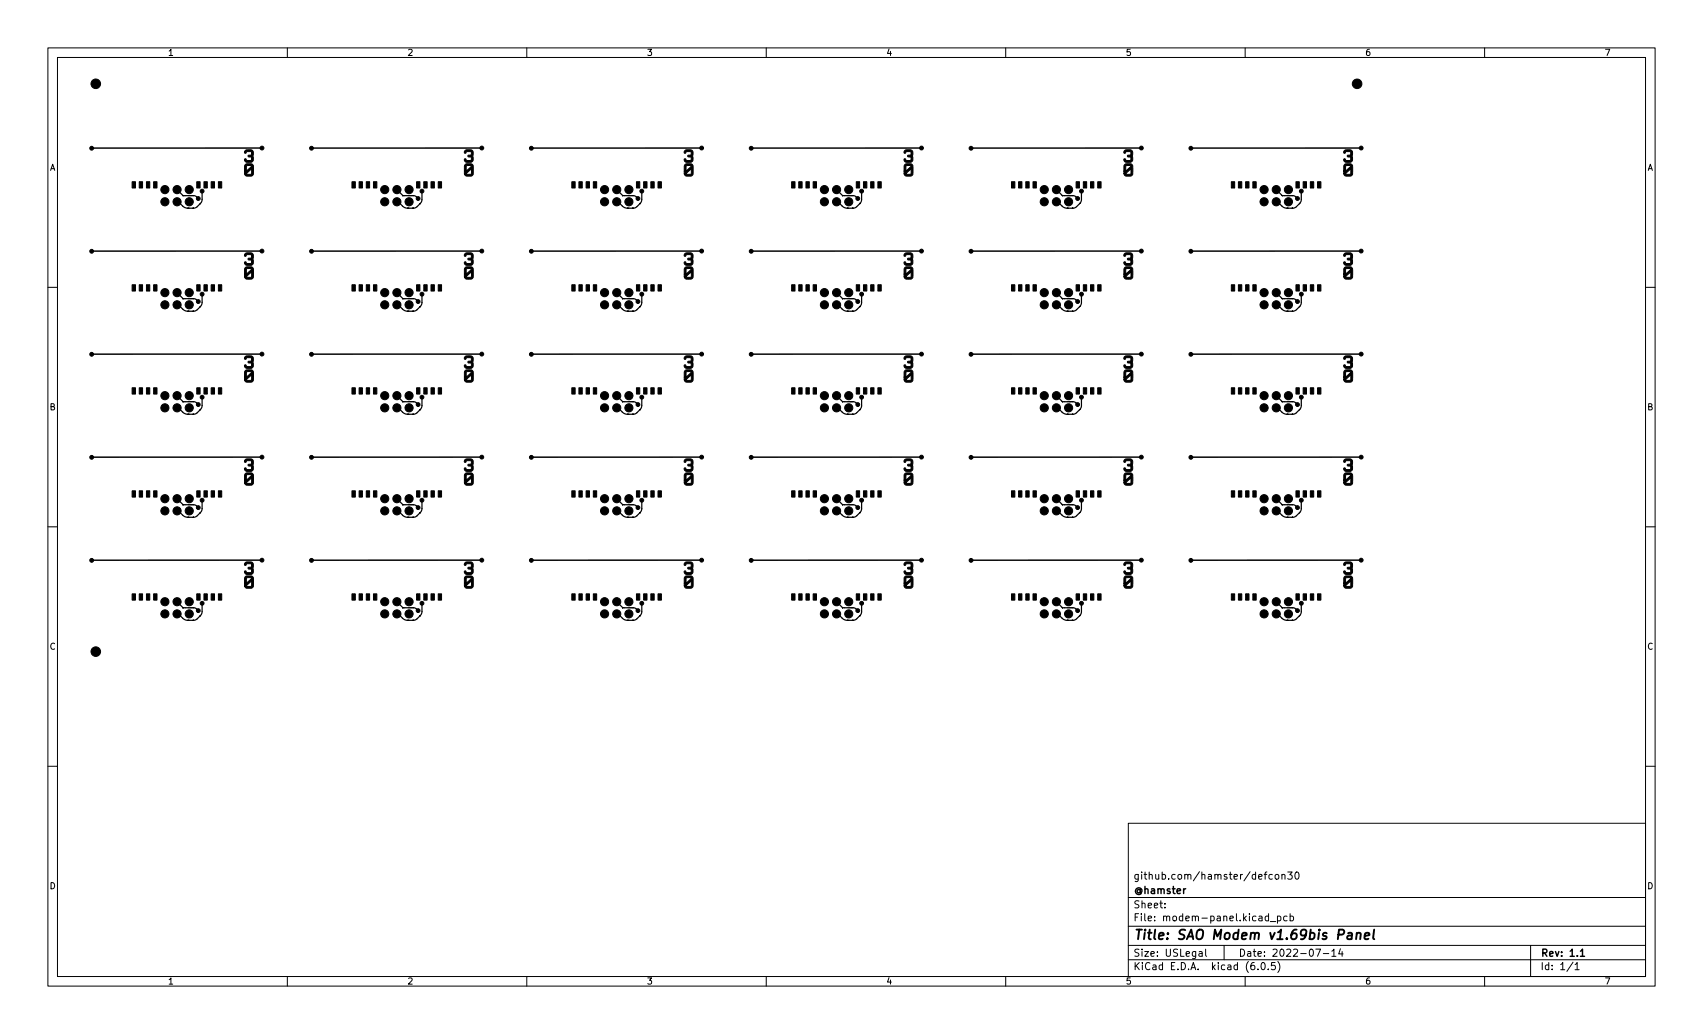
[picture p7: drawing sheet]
<svg xmlns="http://www.w3.org/2000/svg" width="356mm" height="216mm" viewBox="0 0 356 216" stroke-linecap="round" stroke-linejoin="round" font-family="sans-serif">
<defs><g id="words">
<text font-size="2.8" x="236.6" y="196.2">Title: SAO Modem v1.69bis Panel</text>
<g font-size="2.1">
<text x="236.6" y="183.6">github.com/hamster/defcon30</text>
<text x="236.6" y="189.7">Sheet:</text>
<text x="236.6" y="186.7">@hamster</text>
<text x="236.6" y="192.4">File: modem-panel.kicad_pcb</text>
<text x="236.6" y="202.5">KiCad E.D.A. kicad (6.0.5)</text>
<text x="236.6" y="199.7">Size: USLegal</text>
<text x="258.6" y="199.7">Date: 2022-07-14</text>
<text x="321.6" y="199.7">Rev: 1.1</text>
<text x="321.6" y="202.5">Id: 1/1</text>
</g>
<g font-size="1.8">
<text x="35" y="11.6">1</text>
<text x="85" y="11.6">2</text>
<text x="135" y="11.6">3</text>
<text x="185" y="11.6">4</text>
<text x="235" y="11.6">5</text>
<text x="285" y="11.6">6</text>
<text x="335" y="11.6">7</text>
<text x="10.3" y="35.6">A</text>
<text x="343.9" y="35.6">A</text>
<text x="10.3" y="85.7">B</text>
<text x="343.9" y="85.7">B</text>
<text x="10.3" y="135.6">C</text>
<text x="343.9" y="135.6">C</text>
<text x="10.3" y="185.7">D</text>
<text x="343.9" y="185.7">D</text>
<text x="35" y="205.6">1</text>
<text x="85" y="205.6">2</text>
<text x="135" y="205.6">3</text>
<text x="185" y="205.6">4</text>
<text x="235" y="205.6">5</text>
<text x="285" y="205.6">6</text>
<text x="335" y="205.6">7</text>
</g>
</g></defs>
<g fill="none" stroke="#000" stroke-width=".21">
<path d="M10 10h335.6v195.9h-335.6zM12 12h331.6v191.9h-331.6zM60 10v2M110 10v2M160 10v2M210 10v2M260 10v2M310 10v2M10 60h2M343.6 60h2M10 110h2M343.6 110h2"/>
<path d="M10 160h2M343.6 160h2M235.6 171.9h108v32h-108zM235.6 197.4h108M235.6 193.4h108M235.6 187.4h108M243.2 189.4v.2M243.2 188.7v.1M250.4 198.7h.6v1M251 199l-.5 .1-.2 .2 .2 .4 .5-.1M251.7 198.2v1.3l.3 .2M255.6 197.4v3"/>
<path d="M264.9 191.4l-.4-.1-.3 .3 .1 .6h.6M264.9 190.8v1.5M265.2 192.4h1.2M265.7 182.6h-.5l-.2 .3 .1 .6h.6M266.4 182.6h.3l.3 .3v.4l-.3 .3-.3-.1-.2-.2zM266.7 191.4l.5-.1 .3 .3-.2 .6h-.6M266.7 191.3v1.5M267.7 182.7l.2-.1h.3l.1 1M267.7 182.6v1M268.7 191.4l-.4-.1-.3 .3 .2 .6h.5M268.9 182.1h.9l-.5 .5 .4 .2v.6l-.2 .2-.6-.2M269.4 191.4l.4-.1 .3 .3-.1 .6h-.6"/>
<path d="M269.4 190.8v1.5M270.6 182.2l.1-.1a.8 .8 0 0 1 .6 .7 .8 .8 0 0 1-.6 .8 .99 .99 0 0 1-.1-1.4zM274.7 198.2h1l-.6 1.5M276.3 199.1h1.2M278.1 198.6l.4-.4v1.5M278.1 199.7h.9M279.9 198.1l-.4 1.1h1M280.2 198.7v1M319.6 197.4v6.5M60 203.9v2M110 203.9v2M160 203.9v2"/>
<path d="M210 203.9v2M235.6 200.4h108M260 203.9v2M262.7 202.3v.2M263.5 201h.2a.8 .8 0 0 1 .5 .7 .8 .8 0 0 1-.5 .8 .99 .99 0 0 1-.2-1.5zM264.8 202.3v.2M266.2 201h-.7v.7l.2-.2 .5 .1 .1 .2-.1 .5-.2 .2-.5-.2M266.8 200.8a1.72 1.72 0 0 1 0 2.2M310 203.9v2M328.5 200.9l-1.3 1.9M328.9 201.4l.4-.4v1.5M328.9 202.5h.8"/>
</g>
<g fill="none" stroke="#000" stroke-width=".3">
<path d="M54.7 30.9h-35.8M100.6 30.9h-35.8M146.5 30.9h-35.7M192.4 30.9h-35.7M238.3 30.9h-35.7M284.2 30.9h-35.7M54.7 52.4h-35.8M100.6 52.4h-35.8M146.5 52.4h-35.7M192.4 52.4h-35.7M238.3 52.4h-35.7M284.2 52.4h-35.7"/>
<path d="M54.7 73.9h-35.8M100.6 73.9h-35.8M146.5 73.9h-35.7M192.4 73.9h-35.7M238.3 73.9h-35.7M284.2 73.9h-35.7M54.7 95.5h-35.8M100.6 95.5h-35.8M146.5 95.5h-35.7M192.4 95.5h-35.7M238.3 95.5h-35.7M284.2 95.5h-35.7"/>
<path d="M54.7 117h-35.8M100.6 117h-35.8M146.5 117h-35.7M192.4 117h-35.7M238.3 117h-35.7M284.2 117h-35.7M330 198.6l.4-.4v1.5M330 199.7h.9"/>
</g>
<path d="M281.5 194.9h.8l-.1 1.2M282.3 195.2l-.7 .1a.4 .4 0 0 0-.3 .4 .4 .4 0 0 0 .2 .4l.7-.1M283.3 195l.3-.2 .5 .1-.1 1.2M283.3 194.8l-.1 1.3M285 195.4l.9-.2v-.3h-.8l-.2 .9 .3 .3 .5-.1M286.9 194.1l-.2 1.7 .3 .3" fill="none" stroke="#000" stroke-width=".4"/>
<g fill="#000" stroke="#000" stroke-width=".21">
<path d="M27.6 37.9h.7v1.4h-.7zM29.1 37.9h.7v1.4h-.7zM30.6 37.9h.7v1.4h-.7zM32.1 37.9h.7v1.4h-.7zM41.1 37.9h.7v1.4h-.7zM42.6 37.9h.7v1.4h-.7zM44.1 37.9h.7v1.4h-.7zM45.6 37.9h.7v1.4h-.7zM51.3 34.3l.2-.1a1.08 1.08 0 0 1 1.4 .4v.2a2.19 2.19 0 0 1-.3 1.9l-.1 .1a1.09 1.09 0 0 1-1.4-.4v-.1h.3l.2 .1 .9-.1v-1l-1.1 1h-.3v-.6h.3l1.1-1a.6 .6 0 0 0-.7-.2 .6 .6 0 0 0-.4 .7v.5h-.3v-1.1zM51.2 31.4l.2-.1a1.18 1.18 0 0 1 1.5 .4l-.1 .9a.95 .95 0 0 1-.3 1.3h-.5a.57 .57 0 0 1-.7-.1 .57 .57 0 0 1-.1-.7h.1a.77 .77 0 0 0 1.2 .2 .45 .45 0 0 0-.1-.5 .45 .45 0 0 0-.5-.1l-.1-.2a.6 .6 0 0 0 .7-.7l-.1-.1h-.9a.24 .24 0 0 1-.3 .3 .24 .24 0 0 1-.1-.4zM73.5 37.9h.7v1.4h-.7zM75 37.9h.7v1.4h-.7z"/>
<path d="M76.5 37.9h.7v1.4h-.7zM78 37.9h.7v1.4h-.7zM87 37.9h.7v1.4h-.7zM88.5 37.9h.7v1.4h-.7zM90 37.9h.7v1.4h-.7zM91.5 37.9h.7v1.4h-.7zM97.2 34.3l.2-.1a1.08 1.08 0 0 1 1.4 .4v.2a2.19 2.19 0 0 1-.3 1.9l-.1 .1a1.09 1.09 0 0 1-1.4-.4v-.1h.3l.2 .1 .9-.1v-1l-1.1 1h-.3v-.6h.3l1.1-1a.6 .6 0 0 0-.7-.2 .6 .6 0 0 0-.4 .7v.5h-.3v-1.1zM97.1 31.4l.2-.1a1.18 1.18 0 0 1 1.5 .4l-.1 .9a.95 .95 0 0 1-.3 1.3h-.5a.57 .57 0 0 1-.7-.1 .57 .57 0 0 1-.1-.7h.1a.77 .77 0 0 0 1.2 .2 .45 .45 0 0 0-.1-.5 .45 .45 0 0 0-.5-.1l-.1-.2a.6 .6 0 0 0 .7-.7l-.1-.1h-.9a.24 .24 0 0 1-.3 .3 .24 .24 0 0 1-.1-.4zM119.4 37.9h.7v1.4h-.7zM120.9 37.9h.7v1.4h-.7zM122.4 37.9h.7v1.4h-.7zM123.9 37.9h.7v1.4h-.7z"/>
<path d="M132.9 37.9h.7v1.4h-.7zM134.4 37.9h.7v1.4h-.7zM135.9 37.9h.7v1.4h-.7zM137.4 37.9h.7v1.4h-.7zM143.1 34.3l.2-.1a1.08 1.08 0 0 1 1.4 .4v.2a2.19 2.19 0 0 1-.3 1.9l-.1 .1a1.09 1.09 0 0 1-1.4-.4v-.1h.4l.1 .1 .9-.1v-1l-1 1h-.4v-.6h.4l1-1a.6 .6 0 0 0-.7-.2 .6 .6 0 0 0-.3 .7v.5h-.4v-1.1zM143 31.4l.2-.1a1.18 1.18 0 0 1 1.5 .4l-.1 .9a.95 .95 0 0 1-.3 1.3h-.5a.57 .57 0 0 1-.7-.1 .57 .57 0 0 1-.1-.7h.1a.77 .77 0 0 0 1.2 .2 .45 .45 0 0 0-.1-.5 .45 .45 0 0 0-.5-.1l-.1-.2a.6 .6 0 0 0 .7-.7l-.1-.1h-.9a.24 .24 0 0 1-.3 .3 .24 .24 0 0 1-.1-.4zM165.3 37.9h.7v1.4h-.7zM166.8 37.9h.7v1.4h-.7zM168.3 37.9h.7v1.4h-.7zM169.8 37.9h.7v1.4h-.7zM178.8 37.9h.7v1.4h-.7zM180.3 37.9h.7v1.4h-.7z"/>
<path d="M181.8 37.9h.7v1.4h-.7zM183.3 37.9h.7v1.4h-.7zM189 34.3l.2-.1a1.08 1.08 0 0 1 1.4 .4v.2a2.19 2.19 0 0 1-.3 1.9l-.1 .1a1.09 1.09 0 0 1-1.4-.4v-.1h.4l.1 .1 .9-.1v-1l-1 1h-.4v-.6h.4l1-1a.6 .6 0 0 0-.7-.2 .6 .6 0 0 0-.3 .7v.5h-.4v-1.1zM189 31.4l.1-.1a1.18 1.18 0 0 1 1.5 .4l-.1 .9a.95 .95 0 0 1-.3 1.3h-.5a.57 .57 0 0 1-.7-.1 .57 .57 0 0 1-.1-.7h.1a.77 .77 0 0 0 1.2 .2 .45 .45 0 0 0-.1-.5 .45 .45 0 0 0-.5-.1l-.1-.2a.6 .6 0 0 0 .7-.7l-.1-.1h-.9a.24 .24 0 0 1-.3 .3 .24 .24 0 0 1-.1-.4zM211.2 37.9h.7v1.4h-.7zM212.7 37.9h.7v1.4h-.7zM214.2 37.9h.7v1.4h-.7zM215.7 37.9h.7v1.4h-.7zM224.7 37.9h.7v1.4h-.7zM226.2 37.9h.7v1.4h-.7zM227.7 37.9h.7v1.4h-.7zM229.2 37.9h.7v1.4h-.7z"/>
<path d="M234.9 34.3l.2-.1a1.08 1.08 0 0 1 1.4 .4v.2a2.19 2.19 0 0 1-.3 1.9l-.1 .1a1.09 1.09 0 0 1-1.4-.4v-.1h.4l.1 .1 .9-.1v-1l-1 1h-.4v-.6h.4l1-1a.6 .6 0 0 0-.7-.2 .6 .6 0 0 0-.3 .7v.5h-.4v-1.1zM234.9 31.4l.1-.1a1.18 1.18 0 0 1 1.5 .4l-.1 .9a.95 .95 0 0 1-.3 1.3h-.5a.57 .57 0 0 1-.7-.1 .57 .57 0 0 1-.1-.7h.1a.77 .77 0 0 0 1.2 .2 .45 .45 0 0 0-.1-.5 .45 .45 0 0 0-.5-.1l-.1-.2a.6 .6 0 0 0 .7-.7l-.1-.1h-.9a.24 .24 0 0 1-.3 .3 .24 .24 0 0 1-.1-.4zM257.1 37.9h.7v1.4h-.7zM258.6 37.9h.7v1.4h-.7zM260.1 37.9h.7v1.4h-.7zM261.6 37.9h.7v1.4h-.7zM270.6 37.9h.7v1.4h-.7zM272.1 37.9h.7v1.4h-.7zM273.6 37.9h.7v1.4h-.7zM275.1 37.9h.7v1.4h-.7zM280.8 34.3l.2-.1a1.08 1.08 0 0 1 1.4 .4v.2a2.2 2.2 0 0 1-.3 1.9l-.1 .1a1.1 1.1 0 0 1-1.4-.4v-.1h.4l.1 .1 .9-.1v-1l-1 1h-.4v-.6h.4l1-1a.6 .6 0 0 0-.7-.2 .6 .6 0 0 0-.3 .7v.5h-.4v-1.1zM280.8 31.4l.1-.1a1.18 1.18 0 0 1 1.5 .4l-.1 .9a.95 .95 0 0 1-.3 1.3h-.5a.57 .57 0 0 1-.7-.1 .57 .57 0 0 1-.1-.7h.1a.77 .77 0 0 0 1.2 .2 .45 .45 0 0 0-.1-.5 .45 .45 0 0 0-.5-.1l-.1-.2a.6 .6 0 0 0 .7-.7l-.1-.1h-.9a.24 .24 0 0 1-.3 .3 .24 .24 0 0 1-.1-.4z"/>
<path d="M51.3 55.8l.2-.1a1.08 1.08 0 0 1 1.4 .4v.2a2.19 2.19 0 0 1-.3 1.9l-.1 .1a1.09 1.09 0 0 1-1.4-.4v-.1h.3l.2 .1h.9v-1.1l-1.1 1h-.3v-.6h.3l1.1-.9a.6 .6 0 0 0-.7-.2 .6 .6 0 0 0-.4 .6v.5h-.3v-1zM51.2 52.9l.2-.1a1.18 1.18 0 0 1 1.5 .4l-.1 .9a.95 .95 0 0 1-.3 1.3h-.5a.57 .57 0 0 1-.7 0 .57 .57 0 0 1-.1-.7h.1a.77 .77 0 0 0 1.2 .1 .45 .45 0 0 0-.1-.5 .45 .45 0 0 0-.5-.1l-.1-.2a.6 .6 0 0 0 .7-.7l-.1-.1h-.9a.24 .24 0 0 1-.3 .3 .24 .24 0 0 1-.1-.4zM97.2 55.8l.2-.1a1.08 1.08 0 0 1 1.4 .4v.2a2.19 2.19 0 0 1-.3 1.9l-.1 .1a1.09 1.09 0 0 1-1.4-.4v-.1h.3l.2 .1h.9v-1.1l-1.1 1h-.3v-.6h.3l1.1-.9a.6 .6 0 0 0-.7-.2 .6 .6 0 0 0-.4 .6v.5h-.3v-1zM97.1 52.9l.2-.1a1.18 1.18 0 0 1 1.5 .4l-.1 .9a.95 .95 0 0 1-.3 1.3h-.5a.57 .57 0 0 1-.7 0 .57 .57 0 0 1-.1-.7h.1a.77 .77 0 0 0 1.2 .1 .45 .45 0 0 0-.1-.5 .45 .45 0 0 0-.5-.1l-.1-.2a.6 .6 0 0 0 .7-.7l-.1-.1h-.9a.24 .24 0 0 1-.3 .3 .24 .24 0 0 1-.1-.4zM143.1 55.8l.2-.1a1.08 1.08 0 0 1 1.4 .4v.2a2.19 2.19 0 0 1-.3 1.9l-.1 .1a1.09 1.09 0 0 1-1.4-.4v-.1h.4l.1 .1h.9v-1.1l-1 1h-.4v-.6h.4l1-.9a.6 .6 0 0 0-.7-.2 .6 .6 0 0 0-.3 .6v.5h-.4v-1zM143 52.9l.2-.1a1.18 1.18 0 0 1 1.5 .4l-.1 .9a.95 .95 0 0 1-.3 1.3h-.5a.57 .57 0 0 1-.7 0 .57 .57 0 0 1-.1-.7h.1a.77 .77 0 0 0 1.2 .1 .45 .45 0 0 0-.1-.5 .45 .45 0 0 0-.5-.1l-.1-.2a.6 .6 0 0 0 .7-.7l-.1-.1h-.9a.24 .24 0 0 1-.3 .3 .24 .24 0 0 1-.1-.4zM189 55.8l.2-.1a1.08 1.08 0 0 1 1.4 .4v.2a2.19 2.19 0 0 1-.3 1.9l-.1 .1a1.09 1.09 0 0 1-1.4-.4v-.1h.4l.1 .1h.9v-1.1l-1 1h-.4v-.6h.4l1-.9a.6 .6 0 0 0-.7-.2 .6 .6 0 0 0-.3 .6v.5h-.4v-1zM189 52.9l.1-.1a1.18 1.18 0 0 1 1.5 .4l-.1 .9a.95 .95 0 0 1-.3 1.3h-.5a.57 .57 0 0 1-.7 0 .57 .57 0 0 1-.1-.7h.1a.77 .77 0 0 0 1.2 .1 .45 .45 0 0 0-.1-.5 .45 .45 0 0 0-.5-.1l-.1-.2a.6 .6 0 0 0 .7-.7l-.1-.1h-.9a.24 .24 0 0 1-.3 .3 .24 .24 0 0 1-.1-.4zM234.9 55.8l.2-.1a1.08 1.08 0 0 1 1.4 .4v.2a2.19 2.19 0 0 1-.3 1.9l-.1 .1a1.09 1.09 0 0 1-1.4-.4v-.1h.4l.1 .1h.9v-1.1l-1 1h-.4v-.6h.4l1-.9a.6 .6 0 0 0-.7-.2 .6 .6 0 0 0-.3 .6v.5h-.4v-1zM234.9 52.9l.1-.1a1.18 1.18 0 0 1 1.5 .4l-.1 .9a.95 .95 0 0 1-.3 1.3h-.5a.57 .57 0 0 1-.7 0 .57 .57 0 0 1-.1-.7h.1a.77 .77 0 0 0 1.2 .1 .45 .45 0 0 0-.1-.5 .45 .45 0 0 0-.5-.1l-.1-.2a.6 .6 0 0 0 .7-.7l-.1-.1h-.9a.24 .24 0 0 1-.3 .3 .24 .24 0 0 1-.1-.4zM280.8 55.8l.2-.1a1.08 1.08 0 0 1 1.4 .4v.2a2.2 2.2 0 0 1-.3 1.9l-.1 .1a1.09 1.09 0 0 1-1.4-.4v-.1h.4l.1 .1h.9v-1.1l-1 1h-.4v-.6h.4l1-.9a.6 .6 0 0 0-.7-.3 .6 .6 0 0 0-.3 .7v.5h-.4v-1.1zM280.8 52.9l.1-.1a1.18 1.18 0 0 1 1.5 .4l-.1 .9a.95 .95 0 0 1-.3 1.3h-.5a.57 .57 0 0 1-.7 0 .57 .57 0 0 1-.1-.7h.1a.77 .77 0 0 0 1.2 .1 .45 .45 0 0 0-.1-.5 .45 .45 0 0 0-.5-.1l-.1-.2a.6 .6 0 0 0 .7-.7l-.1-.1h-.9a.24 .24 0 0 1-.3 .3 .24 .24 0 0 1-.1-.4z"/>
<path d="M27.6 59.5h.7v1.3h-.7zM29.1 59.5h.7v1.3h-.7zM30.6 59.5h.7v1.3h-.7zM32.1 59.5h.7v1.3h-.7zM41.1 59.5h.7v1.3h-.7zM42.6 59.5h.7v1.3h-.7zM44.1 59.5h.7v1.3h-.7zM45.6 59.5h.7v1.3h-.7zM51.3 77.4l.2-.2a1.08 1.08 0 0 1 1.4 .4v.2a2.19 2.19 0 0 1-.3 2h-.1a1.09 1.09 0 0 1-1.4-.4v-.1h.3l.2 .1h.9v-1.1l-1.1 1h-.3v-.6h.3l1.1-.9a.6 .6 0 0 0-.7-.2 .6 .6 0 0 0-.4 .7v.4h-.3v-1zM51.2 74.4l.2-.1a1.18 1.18 0 0 1 1.5 .4l-.1 .9a.95 .95 0 0 1-.3 1.3h-.5a.57 .57 0 0 1-.7 0 .57 .57 0 0 1-.1-.7h.1a.77 .77 0 0 0 1.2 .1 .45 .45 0 0 0-.1-.5 .45 .45 0 0 0-.5 0l-.1-.3a.6 .6 0 0 0 .7-.7l-.1-.1h-.9a.24 .24 0 0 1-.3 .3 .24 .24 0 0 1-.1-.4zM73.5 59.5h.7v1.3h-.7zM75 59.5h.7v1.3h-.7z"/>
<path d="M76.5 59.5h.7v1.3h-.7zM78 59.5h.7v1.3h-.7zM87 59.5h.7v1.3h-.7zM88.5 59.5h.7v1.3h-.7zM90 59.5h.7v1.3h-.7zM91.5 59.5h.7v1.3h-.7zM97.2 77.4l.2-.2a1.08 1.08 0 0 1 1.4 .4v.2a2.19 2.19 0 0 1-.3 2h-.1a1.09 1.09 0 0 1-1.4-.4v-.1h.3l.2 .1h.9v-1.1l-1.1 1h-.3v-.6h.3l1.1-.9a.6 .6 0 0 0-.7-.2 .6 .6 0 0 0-.4 .7v.4h-.3v-1zM97.1 74.4l.2-.1a1.18 1.18 0 0 1 1.5 .4l-.1 .9a.95 .95 0 0 1-.3 1.3h-.5a.57 .57 0 0 1-.7 0 .57 .57 0 0 1-.1-.7h.1a.77 .77 0 0 0 1.2 .1 .45 .45 0 0 0-.1-.5 .45 .45 0 0 0-.5 0l-.1-.3a.6 .6 0 0 0 .7-.7l-.1-.1h-.9a.24 .24 0 0 1-.3 .3 .24 .24 0 0 1-.1-.4zM119.4 59.5h.7v1.3h-.7zM120.9 59.5h.7v1.3h-.7zM122.4 59.5h.7v1.3h-.7zM123.9 59.5h.7v1.3h-.7z"/>
<path d="M132.9 59.5h.7v1.3h-.7zM134.4 59.5h.7v1.3h-.7zM135.9 59.5h.7v1.3h-.7zM137.4 59.5h.7v1.3h-.7zM143.1 77.4l.2-.2a1.08 1.08 0 0 1 1.4 .4v.2a2.19 2.19 0 0 1-.3 2h-.1a1.09 1.09 0 0 1-1.4-.4v-.1h.4l.1 .1h.9v-1.1l-1 1h-.4v-.6h.4l1-.9a.6 .6 0 0 0-.7-.2 .6 .6 0 0 0-.3 .7v.4h-.4v-1zM143 74.4l.2-.1a1.18 1.18 0 0 1 1.5 .4l-.1 .9a.95 .95 0 0 1-.3 1.3h-.5a.57 .57 0 0 1-.7 0 .57 .57 0 0 1-.1-.7h.1a.77 .77 0 0 0 1.2 .1 .45 .45 0 0 0-.1-.5 .45 .45 0 0 0-.5 0l-.1-.3a.6 .6 0 0 0 .7-.7l-.1-.1h-.9a.24 .24 0 0 1-.3 .3 .24 .24 0 0 1-.1-.4zM165.3 59.5h.7v1.3h-.7zM166.8 59.5h.7v1.3h-.7zM168.3 59.5h.7v1.3h-.7zM169.8 59.5h.7v1.3h-.7zM178.8 59.5h.7v1.3h-.7zM180.3 59.5h.7v1.3h-.7z"/>
<path d="M181.8 59.5h.7v1.3h-.7zM183.3 59.5h.7v1.3h-.7zM189 77.4l.2-.2a1.08 1.08 0 0 1 1.4 .4v.2a2.19 2.19 0 0 1-.3 2h-.1a1.09 1.09 0 0 1-1.4-.4v-.1h.4l.1 .1h.9v-1.1l-1 1h-.4v-.6h.4l1-.9a.6 .6 0 0 0-.7-.2 .6 .6 0 0 0-.3 .7v.4h-.4v-1zM189 74.4l.1-.1a1.18 1.18 0 0 1 1.5 .4l-.1 .9a.95 .95 0 0 1-.3 1.3h-.5a.57 .57 0 0 1-.7 0 .57 .57 0 0 1-.1-.7h.1a.77 .77 0 0 0 1.2 .1 .45 .45 0 0 0-.1-.5 .45 .45 0 0 0-.5 0l-.1-.3a.6 .6 0 0 0 .7-.7l-.1-.1h-.9a.24 .24 0 0 1-.3 .3 .24 .24 0 0 1-.1-.4zM211.2 59.5h.7v1.3h-.7zM212.7 59.5h.7v1.3h-.7zM214.2 59.5h.7v1.3h-.7zM215.7 59.5h.7v1.3h-.7zM224.7 59.5h.7v1.3h-.7zM226.2 59.5h.7v1.3h-.7zM227.7 59.5h.7v1.3h-.7zM229.2 59.5h.7v1.3h-.7z"/>
<path d="M234.9 77.4l.2-.2a1.08 1.08 0 0 1 1.4 .4v.2a2.19 2.19 0 0 1-.3 2h-.1a1.09 1.09 0 0 1-1.4-.4v-.1h.4l.1 .1h.9v-1.1l-1 1h-.4v-.6h.4l1-.9a.6 .6 0 0 0-.7-.2 .6 .6 0 0 0-.3 .7v.4h-.4v-1zM234.9 74.4l.1-.1a1.18 1.18 0 0 1 1.5 .4l-.1 .9a.95 .95 0 0 1-.3 1.3h-.5a.57 .57 0 0 1-.7 0 .57 .57 0 0 1-.1-.7h.1a.77 .77 0 0 0 1.2 .1 .45 .45 0 0 0-.1-.5 .45 .45 0 0 0-.5 0l-.1-.3a.6 .6 0 0 0 .7-.7l-.1-.1h-.9a.24 .24 0 0 1-.3 .3 .24 .24 0 0 1-.1-.4zM257.1 59.5h.7v1.3h-.7zM258.6 59.5h.7v1.3h-.7zM260.1 59.5h.7v1.3h-.7zM261.6 59.5h.7v1.3h-.7zM270.6 59.5h.7v1.3h-.7zM272.1 59.5h.7v1.3h-.7zM273.6 59.5h.7v1.3h-.7zM275.1 59.5h.7v1.3h-.7zM280.8 77.4l.2-.2a1.08 1.08 0 0 1 1.4 .4v.2a2.2 2.2 0 0 1-.3 2h-.1a1.09 1.09 0 0 1-1.4-.4v-.1h.4l.1 .1h.9v-1.1l-1 1h-.4v-.6h.4l1-.9a.6 .6 0 0 0-.7-.2 .6 .6 0 0 0-.3 .7v.4h-.4v-1.1zM280.8 74.4l.1-.1a1.18 1.18 0 0 1 1.5 .4l-.1 .9a.95 .95 0 0 1-.3 1.3h-.5a.57 .57 0 0 1-.7 0 .57 .57 0 0 1-.1-.7h.1a.77 .77 0 0 0 1.2 .1 .45 .45 0 0 0-.1-.5 .45 .45 0 0 0-.5 0l-.1-.3a.6 .6 0 0 0 .7-.7l-.1-.1h-.9a.24 .24 0 0 1-.3 .3 .24 .24 0 0 1-.1-.4z"/>
<path d="M27.6 81h.7v1.3h-.7zM29.1 81h.7v1.3h-.7zM30.6 81h.7v1.3h-.7zM32.1 81h.7v1.3h-.7zM41.1 81h.7v1.3h-.7zM42.6 81h.7v1.3h-.7zM44.1 81h.7v1.3h-.7zM45.6 81h.7v1.3h-.7zM51.2 95.9l.2-.1a1.18 1.18 0 0 1 1.5 .5l-.1 .8a.95 .95 0 0 1-.3 1.3h-.5a.57 .57 0 0 1-.7 0 .57 .57 0 0 1-.1-.7h.1a.77 .77 0 0 0 1.2 .1 .45 .45 0 0 0-.1-.5 .45 .45 0 0 0-.5 0l-.1-.3a.6 .6 0 0 0 .7-.7l-.1-.1-.9 .1a.24 .24 0 0 1-.3 .2 .24 .24 0 0 1-.1-.4zM73.5 81h.7v1.3h-.7zM75 81h.7v1.3h-.7zM76.5 81h.7v1.3h-.7z"/>
<path d="M78 81h.7v1.3h-.7zM87 81h.7v1.3h-.7zM88.5 81h.7v1.3h-.7zM90 81h.7v1.3h-.7zM91.5 81h.7v1.3h-.7zM97.1 95.9l.2-.1a1.18 1.18 0 0 1 1.5 .5l-.1 .8a.95 .95 0 0 1-.3 1.3h-.5a.57 .57 0 0 1-.7 0 .57 .57 0 0 1-.1-.7h.1a.77 .77 0 0 0 1.2 .1 .45 .45 0 0 0-.1-.5 .45 .45 0 0 0-.5 0l-.1-.3a.6 .6 0 0 0 .7-.7l-.1-.1-.9 .1a.24 .24 0 0 1-.3 .2 .24 .24 0 0 1-.1-.4zM119.4 81h.7v1.3h-.7zM120.9 81h.7v1.3h-.7zM122.4 81h.7v1.3h-.7zM123.9 81h.7v1.3h-.7zM132.9 81h.7v1.3h-.7zM134.4 81h.7v1.3h-.7z"/>
<path d="M135.9 81h.7v1.3h-.7zM137.4 81h.7v1.3h-.7zM143 95.9l.2-.1a1.18 1.18 0 0 1 1.5 .5l-.1 .8a.95 .95 0 0 1-.3 1.3h-.5a.57 .57 0 0 1-.7 0 .57 .57 0 0 1-.1-.7h.1a.77 .77 0 0 0 1.2 .1 .45 .45 0 0 0-.1-.5 .45 .45 0 0 0-.5 0l-.1-.3a.6 .6 0 0 0 .7-.7l-.1-.1-.9 .1a.24 .24 0 0 1-.3 .2 .24 .24 0 0 1-.1-.4zM165.3 81h.7v1.3h-.7zM166.8 81h.7v1.3h-.7zM168.3 81h.7v1.3h-.7zM169.8 81h.7v1.3h-.7zM178.8 81h.7v1.3h-.7zM180.3 81h.7v1.3h-.7zM181.8 81h.7v1.3h-.7zM183.3 81h.7v1.3h-.7zM189 95.9l.1-.1a1.18 1.18 0 0 1 1.5 .5l-.1 .8a.95 .95 0 0 1-.3 1.3h-.5a.57 .57 0 0 1-.7 0 .57 .57 0 0 1-.1-.7h.1a.77 .77 0 0 0 1.2 .1 .45 .45 0 0 0-.1-.5 .45 .45 0 0 0-.5 0l-.1-.3a.6 .6 0 0 0 .7-.7l-.1-.1-.9 .1a.24 .24 0 0 1-.3 .2 .24 .24 0 0 1-.1-.4z"/>
<path d="M211.2 81h.7v1.3h-.7zM212.7 81h.7v1.3h-.7zM214.2 81h.7v1.3h-.7zM215.7 81h.7v1.3h-.7zM224.7 81h.7v1.3h-.7zM226.2 81h.7v1.3h-.7zM227.7 81h.7v1.3h-.7zM229.2 81h.7v1.3h-.7zM234.9 95.9l.1-.1a1.18 1.18 0 0 1 1.5 .5l-.1 .8a.95 .95 0 0 1-.3 1.3h-.5a.57 .57 0 0 1-.7 0 .57 .57 0 0 1-.1-.7h.1a.77 .77 0 0 0 1.2 .1 .45 .45 0 0 0-.1-.5 .45 .45 0 0 0-.5 0l-.1-.3a.6 .6 0 0 0 .7-.7l-.1-.1-.9 .1a.24 .24 0 0 1-.3 .2 .24 .24 0 0 1-.1-.4zM257.1 81h.7v1.3h-.7zM258.6 81h.7v1.3h-.7zM260.1 81h.7v1.3h-.7z"/>
<path d="M261.6 81h.7v1.3h-.7zM270.6 81h.7v1.3h-.7zM272.1 81h.7v1.3h-.7zM273.6 81h.7v1.3h-.7zM275.1 81h.7v1.3h-.7zM280.8 95.9l.1-.1a1.18 1.18 0 0 1 1.5 .5l-.1 .8a.95 .95 0 0 1-.3 1.3h-.5a.57 .57 0 0 1-.7 0 .57 .57 0 0 1-.1-.7h.1a.77 .77 0 0 0 1.2 .1 .45 .45 0 0 0-.1-.5 .45 .45 0 0 0-.5 0l-.1-.3a.6 .6 0 0 0 .7-.7l-.1-.1-.9 .1a.24 .24 0 0 1-.3 .2 .24 .24 0 0 1-.1-.4zM27.6 102.5h.7v1.3h-.7zM29.1 102.5h.7v1.3h-.7zM30.6 102.5h.7v1.3h-.7zM32.1 102.5h.7v1.3h-.7zM41.1 102.5h.7v1.3h-.7zM42.6 102.5h.7v1.3h-.7z"/>
<path d="M44.1 102.5h.7v1.3h-.7zM45.6 102.5h.7v1.3h-.7zM51.3 98.9l.2-.2a1.08 1.08 0 0 1 1.4 .5v.1a2.19 2.19 0 0 1-.3 2h-.1a1.09 1.09 0 0 1-1.4-.4v-.1h.3l.2 .1h.9v-1.1l-1.1 1h-.3v-.5h.3l1.1-1a.6 .6 0 0 0-.7-.2 .6 .6 0 0 0-.4 .7v.5h-.3v-1.1zM51.2 117.5l.2-.1a1.18 1.18 0 0 1 1.5 .4l-.1 .8a.95 .95 0 0 1-.3 1.3h-.5a.57 .57 0 0 1-.7 0 .57 .57 0 0 1-.1-.7h.1a.77 .77 0 0 0 1.2 .1 .45 .45 0 0 0-.1-.5 .45 .45 0 0 0-.5 0l-.1-.3a.6 .6 0 0 0 .7-.7l-.1-.1-.9 .1a.24 .24 0 0 1-.3 .2 .24 .24 0 0 1-.1-.4zM73.5 102.5h.7v1.3h-.7zM75 102.5h.7v1.3h-.7zM76.5 102.5h.7v1.3h-.7zM78 102.5h.7v1.3h-.7zM87 102.5h.7v1.3h-.7zM88.5 102.5h.7v1.3h-.7zM90 102.5h.7v1.3h-.7zM91.5 102.5h.7v1.3h-.7z"/>
<path d="M97.2 98.9l.2-.2a1.08 1.08 0 0 1 1.4 .5v.1a2.19 2.19 0 0 1-.3 2h-.1a1.09 1.09 0 0 1-1.4-.4v-.1h.3l.2 .1h.9v-1.1l-1.1 1h-.3v-.5h.3l1.1-1a.6 .6 0 0 0-.7-.2 .6 .6 0 0 0-.4 .7v.5h-.3v-1.1zM97.1 117.5l.2-.1a1.18 1.18 0 0 1 1.5 .4l-.1 .8a.95 .95 0 0 1-.3 1.3h-.5a.57 .57 0 0 1-.7 0 .57 .57 0 0 1-.1-.7h.1a.77 .77 0 0 0 1.2 .1 .45 .45 0 0 0-.1-.5 .45 .45 0 0 0-.5 0l-.1-.3a.6 .6 0 0 0 .7-.7l-.1-.1-.9 .1a.24 .24 0 0 1-.3 .2 .24 .24 0 0 1-.1-.4zM119.4 102.5h.7v1.3h-.7zM120.9 102.5h.7v1.3h-.7zM122.4 102.5h.7v1.3h-.7zM123.9 102.5h.7v1.3h-.7zM132.9 102.5h.7v1.3h-.7zM134.4 102.5h.7v1.3h-.7zM135.9 102.5h.7v1.3h-.7zM137.4 102.5h.7v1.3h-.7zM143.1 98.9l.2-.2a1.08 1.08 0 0 1 1.4 .5v.1a2.19 2.19 0 0 1-.3 2h-.1a1.09 1.09 0 0 1-1.4-.4v-.1h.4l.1 .1h.9v-1.1l-1 1h-.4v-.5h.4l1-1a.6 .6 0 0 0-.7-.2 .6 .6 0 0 0-.3 .7v.5h-.4v-1.1zM143 117.5l.2-.1a1.18 1.18 0 0 1 1.5 .4l-.1 .8a.95 .95 0 0 1-.3 1.3h-.5a.57 .57 0 0 1-.7 0 .57 .57 0 0 1-.1-.7h.1a.77 .77 0 0 0 1.2 .1 .45 .45 0 0 0-.1-.5 .45 .45 0 0 0-.5 0l-.1-.3a.6 .6 0 0 0 .7-.7l-.1-.1-.9 .1a.24 .24 0 0 1-.3 .2 .24 .24 0 0 1-.1-.4z"/>
<path d="M165.3 102.5h.7v1.3h-.7zM166.8 102.5h.7v1.3h-.7zM168.3 102.5h.7v1.3h-.7zM169.8 102.5h.7v1.3h-.7zM178.8 102.5h.7v1.3h-.7zM180.3 102.5h.7v1.3h-.7zM181.8 102.5h.7v1.3h-.7zM183.3 102.5h.7v1.3h-.7zM189 98.9l.2-.2a1.08 1.08 0 0 1 1.4 .5v.1a2.19 2.19 0 0 1-.3 2h-.1a1.09 1.09 0 0 1-1.4-.4v-.1h.4l.1 .1h.9v-1.1l-1 1h-.4v-.5h.4l1-1a.6 .6 0 0 0-.7-.2 .6 .6 0 0 0-.3 .7v.5h-.4v-1.1zM189 117.5l.1-.1a1.18 1.18 0 0 1 1.5 .4l-.1 .8a.95 .95 0 0 1-.3 1.3h-.5a.57 .57 0 0 1-.7 0 .57 .57 0 0 1-.1-.7h.1a.77 .77 0 0 0 1.2 .1 .45 .45 0 0 0-.1-.5 .45 .45 0 0 0-.5 0l-.1-.3a.6 .6 0 0 0 .7-.7l-.1-.1-.9 .1a.24 .24 0 0 1-.3 .2 .24 .24 0 0 1-.1-.4zM211.2 102.5h.7v1.3h-.7zM212.7 102.5h.7v1.3h-.7z"/>
<path d="M214.2 102.5h.7v1.3h-.7zM215.7 102.5h.7v1.3h-.7zM224.7 102.5h.7v1.3h-.7zM226.2 102.5h.7v1.3h-.7zM227.7 102.5h.7v1.3h-.7zM229.2 102.5h.7v1.3h-.7zM234.9 98.9l.2-.2a1.08 1.08 0 0 1 1.4 .5v.1a2.19 2.19 0 0 1-.3 2h-.1a1.09 1.09 0 0 1-1.4-.4v-.1h.4l.1 .1h.9v-1.1l-1 1h-.4v-.5h.4l1-1a.6 .6 0 0 0-.7-.2 .6 .6 0 0 0-.3 .7v.5h-.4v-1.1zM234.9 117.5l.1-.1a1.18 1.18 0 0 1 1.5 .4l-.1 .8a.95 .95 0 0 1-.3 1.3h-.5a.57 .57 0 0 1-.7 0 .57 .57 0 0 1-.1-.7h.1a.77 .77 0 0 0 1.2 .1 .45 .45 0 0 0-.1-.5 .45 .45 0 0 0-.5 0l-.1-.3a.6 .6 0 0 0 .7-.7l-.1-.1-.9 .1a.24 .24 0 0 1-.3 .2 .24 .24 0 0 1-.1-.4zM257.1 102.5h.7v1.3h-.7zM258.6 102.5h.7v1.3h-.7zM260.1 102.5h.7v1.3h-.7zM261.6 102.5h.7v1.3h-.7z"/>
<path d="M270.6 102.5h.7v1.3h-.7zM272.1 102.5h.7v1.3h-.7zM273.6 102.5h.7v1.3h-.7zM275.1 102.5h.7v1.3h-.7zM280.8 98.9l.2-.2a1.08 1.08 0 0 1 1.4 .5v.1a2.2 2.2 0 0 1-.3 2h-.1a1.09 1.09 0 0 1-1.4-.4v-.1h.4l.1 .1h.9v-1.1l-1 1h-.4v-.5h.4l1-1a.6 .6 0 0 0-.7-.2 .6 .6 0 0 0-.3 .7v.5h-.4v-1.2zM280.8 117.5l.1-.1a1.18 1.18 0 0 1 1.5 .4l-.1 .8a.95 .95 0 0 1-.3 1.3h-.5a.57 .57 0 0 1-.7 0 .57 .57 0 0 1-.1-.7h.1a.77 .77 0 0 0 1.2 .1 .45 .45 0 0 0-.1-.5 .45 .45 0 0 0-.5 0l-.1-.3a.6 .6 0 0 0 .7-.7l-.1-.1-.9 .1a.24 .24 0 0 1-.3 .2 .24 .24 0 0 1-.1-.4zM27.6 124h.7v1.3h-.7zM29.1 124h.7v1.3h-.7zM30.6 124h.7v1.3h-.7zM32.1 124h.7v1.3h-.7zM41.1 124h.7v1.3h-.7zM42.6 124h.7v1.3h-.7z"/>
<path d="M44.1 124h.7v1.3h-.7zM45.6 124h.7v1.3h-.7zM51.3 120.4l.2-.1a1.08 1.08 0 0 1 1.4 .4v.2a2.19 2.19 0 0 1-.3 1.9h-.1a1.09 1.09 0 0 1-1.4-.4v-.1h.3l.2 .1h.9v-1.1l-1.1 1h-.3v-.5h.3l1.1-1a.6 .6 0 0 0-.7-.2 .6 .6 0 0 0-.4 .7v.5h-.3v-1.1zM73.5 124h.7v1.3h-.7zM75 124h.7v1.3h-.7zM76.5 124h.7v1.3h-.7zM78 124h.7v1.3h-.7zM87 124h.7v1.3h-.7zM88.5 124h.7v1.3h-.7zM90 124h.7v1.3h-.7zM91.5 124h.7v1.3h-.7zM97.2 120.4l.2-.1a1.08 1.08 0 0 1 1.4 .4v.2a2.19 2.19 0 0 1-.3 1.9h-.1a1.09 1.09 0 0 1-1.4-.4v-.1h.3l.2 .1h.9v-1.1l-1.1 1h-.3v-.5h.3l1.1-1a.6 .6 0 0 0-.7-.2 .6 .6 0 0 0-.4 .7v.5h-.3v-1.1z"/>
<path d="M119.4 124h.7v1.3h-.7zM120.9 124h.7v1.3h-.7zM122.4 124h.7v1.3h-.7zM123.9 124h.7v1.3h-.7zM132.9 124h.7v1.3h-.7zM134.4 124h.7v1.3h-.7zM135.9 124h.7v1.3h-.7zM137.4 124h.7v1.3h-.7zM143.1 120.4l.2-.1a1.08 1.08 0 0 1 1.4 .4v.2a2.19 2.19 0 0 1-.3 1.9h-.1a1.09 1.09 0 0 1-1.4-.4v-.1h.4l.1 .1h.9v-1.1l-1 1h-.4v-.5h.4l1-1a.6 .6 0 0 0-.7-.2 .6 .6 0 0 0-.3 .7v.5h-.4v-1.1zM165.3 124h.7v1.3h-.7zM166.8 124h.7v1.3h-.7zM168.3 124h.7v1.3h-.7z"/>
<path d="M169.8 124h.7v1.3h-.7zM178.8 124h.7v1.3h-.7zM180.3 124h.7v1.3h-.7zM181.8 124h.7v1.3h-.7zM183.3 124h.7v1.3h-.7zM189 120.4l.2-.1a1.08 1.08 0 0 1 1.4 .4v.2a2.19 2.19 0 0 1-.3 1.9h-.1a1.09 1.09 0 0 1-1.4-.4v-.1h.4l.1 .1h.9v-1.1l-1 1h-.4v-.5h.4l1-1a.6 .6 0 0 0-.7-.2 .6 .6 0 0 0-.3 .7v.5h-.4v-1.1zM211.2 124h.7v1.3h-.7zM212.7 124h.7v1.3h-.7zM214.2 124h.7v1.3h-.7zM215.7 124h.7v1.3h-.7zM224.7 124h.7v1.3h-.7zM226.2 124h.7v1.3h-.7z"/>
<path d="M227.7 124h.7v1.3h-.7zM229.2 124h.7v1.3h-.7zM234.9 120.4l.2-.1a1.08 1.08 0 0 1 1.4 .4v.2a2.19 2.19 0 0 1-.3 1.9h-.1a1.09 1.09 0 0 1-1.4-.4v-.1h.4l.1 .1h.9v-1.1l-1 1h-.4v-.5h.4l1-1a.6 .6 0 0 0-.7-.2 .6 .6 0 0 0-.3 .7v.5h-.4v-1.1zM257.1 124h.7v1.3h-.7zM258.6 124h.7v1.3h-.7zM260.1 124h.7v1.3h-.7zM261.6 124h.7v1.3h-.7zM270.6 124h.7v1.3h-.7zM272.1 124h.7v1.3h-.7zM273.6 124h.7v1.3h-.7zM275.1 124h.7v1.3h-.7zM280.8 120.4l.2-.1a1.08 1.08 0 0 1 1.4 .4v.2a2.2 2.2 0 0 1-.3 1.9h-.1a1.09 1.09 0 0 1-1.4-.4v-.1h.4l.1 .1h.9v-1.1l-1 1h-.4v-.5h.4l1-1a.6 .6 0 0 0-.7-.2 .6 .6 0 0 0-.3 .7v.5h-.4v-1.1z"/>
<circle cx="20" cy="17.5" r="1"/>
<circle cx="283.4" cy="17.5" r="1"/>
<circle cx="19.1" cy="31" r=".4"/>
<circle cx="34.4" cy="39.6" r=".85"/>
<circle cx="37" cy="39.6" r=".85"/>
<circle cx="39.5" cy="39.6" r=".85"/>
<circle cx="42.2" cy="39.9" r=".4"/>
<circle cx="54.7" cy="30.9" r=".4"/>
<circle cx="65" cy="31" r=".4"/>
<circle cx="80.3" cy="39.6" r=".85"/>
<circle cx="82.9" cy="39.6" r=".85"/>
<circle cx="85.4" cy="39.6" r=".85"/>
<circle cx="88.1" cy="39.9" r=".4"/>
<circle cx="100.6" cy="30.9" r=".4"/>
<circle cx="111" cy="31" r=".4"/>
<circle cx="126.2" cy="39.6" r=".85"/>
<circle cx="128.8" cy="39.6" r=".85"/>
<circle cx="131.3" cy="39.6" r=".85"/>
<circle cx="134" cy="39.9" r=".4"/>
<circle cx="146.5" cy="30.9" r=".4"/>
<circle cx="156.9" cy="31" r=".4"/>
<circle cx="172.1" cy="39.6" r=".85"/>
<circle cx="174.7" cy="39.6" r=".85"/>
<circle cx="177.2" cy="39.6" r=".85"/>
<circle cx="179.9" cy="39.9" r=".4"/>
<circle cx="192.4" cy="30.9" r=".4"/>
<circle cx="202.8" cy="31" r=".4"/>
<circle cx="218" cy="39.6" r=".85"/>
<circle cx="220.6" cy="39.6" r=".85"/>
<circle cx="223.1" cy="39.6" r=".85"/>
<circle cx="225.8" cy="39.9" r=".4"/>
<circle cx="238.3" cy="30.9" r=".4"/>
<circle cx="248.7" cy="31" r=".4"/>
<circle cx="264" cy="39.6" r=".85"/>
<circle cx="266.5" cy="39.6" r=".85"/>
<circle cx="269" cy="39.6" r=".85"/>
<circle cx="271.7" cy="39.9" r=".4"/>
<circle cx="284.2" cy="30.9" r=".4"/>
<circle cx="19.1" cy="52.5" r=".4"/>
<circle cx="34.4" cy="42.1" r=".85"/>
<circle cx="37" cy="42.1" r=".85"/>
<circle cx="39.5" cy="42.1" r=".85"/>
<circle cx="41.4" cy="41.5" r=".4"/>
<circle cx="54.7" cy="52.4" r=".4"/>
<circle cx="65" cy="52.5" r=".4"/>
<circle cx="80.3" cy="42.1" r=".85"/>
<circle cx="82.9" cy="42.1" r=".85"/>
<circle cx="85.4" cy="42.1" r=".85"/>
<circle cx="87.3" cy="41.5" r=".4"/>
<circle cx="100.6" cy="52.4" r=".4"/>
<circle cx="111" cy="52.5" r=".4"/>
<circle cx="126.2" cy="42.1" r=".85"/>
<circle cx="128.8" cy="42.1" r=".85"/>
<circle cx="131.3" cy="42.1" r=".85"/>
<circle cx="133.2" cy="41.5" r=".4"/>
<circle cx="146.5" cy="52.4" r=".4"/>
<circle cx="156.9" cy="52.5" r=".4"/>
<circle cx="172.1" cy="42.1" r=".85"/>
<circle cx="174.7" cy="42.1" r=".85"/>
<circle cx="177.2" cy="42.1" r=".85"/>
<circle cx="179.1" cy="41.5" r=".4"/>
<circle cx="192.4" cy="52.4" r=".4"/>
<circle cx="202.8" cy="52.5" r=".4"/>
<circle cx="218" cy="42.1" r=".85"/>
<circle cx="220.6" cy="42.1" r=".85"/>
<circle cx="223.1" cy="42.1" r=".85"/>
<circle cx="225" cy="41.5" r=".4"/>
<circle cx="238.3" cy="52.4" r=".4"/>
<circle cx="248.7" cy="52.5" r=".4"/>
<circle cx="264" cy="42.1" r=".85"/>
<circle cx="266.5" cy="42.1" r=".85"/>
<circle cx="269" cy="42.1" r=".85"/>
<circle cx="270.9" cy="41.5" r=".4"/>
<circle cx="284.2" cy="52.4" r=".4"/>
<circle cx="19.1" cy="74" r=".4"/>
<circle cx="34.4" cy="61.1" r=".85"/>
<circle cx="34.4" cy="63.6" r=".85"/>
<circle cx="37" cy="61.1" r=".85"/>
<circle cx="37" cy="63.6" r=".85"/>
<circle cx="39.5" cy="63.6" r=".85"/>
<circle cx="39.5" cy="61.1" r=".85"/>
<circle cx="41.4" cy="63" r=".4"/>
<circle cx="42.2" cy="61.4" r=".4"/>
<circle cx="54.7" cy="73.9" r=".4"/>
<circle cx="65" cy="74" r=".4"/>
<circle cx="80.3" cy="63.6" r=".85"/>
<circle cx="80.3" cy="61.1" r=".85"/>
<circle cx="82.9" cy="63.6" r=".85"/>
<circle cx="82.9" cy="61.1" r=".85"/>
<circle cx="85.4" cy="61.1" r=".85"/>
<circle cx="85.4" cy="63.6" r=".85"/>
<circle cx="87.3" cy="63" r=".4"/>
<circle cx="88.1" cy="61.4" r=".4"/>
<circle cx="100.6" cy="73.9" r=".4"/>
<circle cx="111" cy="74" r=".4"/>
<circle cx="126.2" cy="61.1" r=".85"/>
<circle cx="126.2" cy="63.6" r=".85"/>
<circle cx="128.8" cy="63.6" r=".85"/>
<circle cx="128.8" cy="61.1" r=".85"/>
<circle cx="131.3" cy="61.1" r=".85"/>
<circle cx="131.3" cy="63.6" r=".85"/>
<circle cx="133.2" cy="63" r=".4"/>
<circle cx="134" cy="61.4" r=".4"/>
<circle cx="146.5" cy="73.9" r=".4"/>
<circle cx="156.9" cy="74" r=".4"/>
<circle cx="172.1" cy="61.1" r=".85"/>
<circle cx="172.1" cy="63.6" r=".85"/>
<circle cx="174.7" cy="61.1" r=".85"/>
<circle cx="174.7" cy="63.6" r=".85"/>
<circle cx="177.2" cy="63.6" r=".85"/>
<circle cx="177.2" cy="61.1" r=".85"/>
<circle cx="179.1" cy="63" r=".4"/>
<circle cx="179.9" cy="61.4" r=".4"/>
<circle cx="192.4" cy="73.9" r=".4"/>
<circle cx="202.8" cy="74" r=".4"/>
<circle cx="218" cy="61.1" r=".85"/>
<circle cx="218" cy="63.6" r=".85"/>
<circle cx="220.6" cy="61.1" r=".85"/>
<circle cx="220.6" cy="63.6" r=".85"/>
<circle cx="223.1" cy="63.6" r=".85"/>
<circle cx="223.1" cy="61.1" r=".85"/>
<circle cx="225" cy="63" r=".4"/>
<circle cx="225.8" cy="61.4" r=".4"/>
<circle cx="238.3" cy="73.9" r=".4"/>
<circle cx="248.7" cy="74" r=".4"/>
<circle cx="264" cy="61.1" r=".85"/>
<circle cx="264" cy="63.6" r=".85"/>
<circle cx="266.5" cy="63.6" r=".85"/>
<circle cx="266.5" cy="61.1" r=".85"/>
<circle cx="269" cy="61.1" r=".85"/>
<circle cx="269" cy="63.6" r=".85"/>
<circle cx="270.9" cy="63" r=".4"/>
<circle cx="271.7" cy="61.4" r=".4"/>
<circle cx="284.2" cy="73.9" r=".4"/>
<circle cx="19.1" cy="95.5" r=".4"/>
<circle cx="34.4" cy="82.6" r=".85"/>
<circle cx="34.4" cy="85.2" r=".85"/>
<circle cx="37" cy="85.2" r=".85"/>
<circle cx="37" cy="82.6" r=".85"/>
<circle cx="39.5" cy="82.6" r=".85"/>
<circle cx="39.5" cy="85.2" r=".85"/>
<circle cx="41.4" cy="84.5" r=".4"/>
<circle cx="42.2" cy="82.9" r=".4"/>
<circle cx="54.7" cy="95.5" r=".4"/>
<circle cx="65" cy="95.5" r=".4"/>
<circle cx="80.3" cy="82.6" r=".85"/>
<circle cx="80.3" cy="85.2" r=".85"/>
<circle cx="82.9" cy="82.6" r=".85"/>
<circle cx="82.9" cy="85.2" r=".85"/>
<circle cx="85.4" cy="82.6" r=".85"/>
<circle cx="85.4" cy="85.2" r=".85"/>
<circle cx="87.3" cy="84.5" r=".4"/>
<circle cx="88.1" cy="82.9" r=".4"/>
<circle cx="100.6" cy="95.5" r=".4"/>
<circle cx="111" cy="95.5" r=".4"/>
<circle cx="126.2" cy="82.6" r=".85"/>
<circle cx="126.2" cy="85.2" r=".85"/>
<circle cx="128.8" cy="82.6" r=".85"/>
<circle cx="128.8" cy="85.2" r=".85"/>
<circle cx="131.3" cy="85.2" r=".85"/>
<circle cx="131.3" cy="82.6" r=".85"/>
<circle cx="133.2" cy="84.5" r=".4"/>
<circle cx="134" cy="82.9" r=".4"/>
<circle cx="146.5" cy="95.5" r=".4"/>
<circle cx="156.9" cy="95.5" r=".4"/>
<circle cx="172.1" cy="85.2" r=".85"/>
<circle cx="172.1" cy="82.6" r=".85"/>
<circle cx="174.7" cy="82.6" r=".85"/>
<circle cx="174.7" cy="85.2" r=".85"/>
<circle cx="177.2" cy="85.2" r=".85"/>
<circle cx="177.2" cy="82.6" r=".85"/>
<circle cx="179.1" cy="84.5" r=".4"/>
<circle cx="179.9" cy="82.9" r=".4"/>
<circle cx="192.4" cy="95.5" r=".4"/>
<circle cx="202.8" cy="95.5" r=".4"/>
<circle cx="218" cy="85.2" r=".85"/>
<circle cx="218" cy="82.6" r=".85"/>
<circle cx="220.6" cy="82.6" r=".85"/>
<circle cx="220.6" cy="85.2" r=".85"/>
<circle cx="223.1" cy="82.6" r=".85"/>
<circle cx="223.1" cy="85.2" r=".85"/>
<circle cx="225" cy="84.5" r=".4"/>
<circle cx="225.8" cy="82.9" r=".4"/>
<circle cx="238.3" cy="95.5" r=".4"/>
<circle cx="248.7" cy="95.5" r=".4"/>
<circle cx="264" cy="85.2" r=".85"/>
<circle cx="264" cy="82.6" r=".85"/>
<circle cx="266.5" cy="85.2" r=".85"/>
<circle cx="266.5" cy="82.6" r=".85"/>
<circle cx="269" cy="82.6" r=".85"/>
<circle cx="269" cy="85.2" r=".85"/>
<circle cx="270.9" cy="84.5" r=".4"/>
<circle cx="271.7" cy="82.9" r=".4"/>
<circle cx="284.2" cy="95.5" r=".4"/>
<circle cx="19.1" cy="117" r=".4"/>
<circle cx="34.4" cy="106.7" r=".85"/>
<circle cx="34.4" cy="104.1" r=".85"/>
<circle cx="37" cy="104.1" r=".85"/>
<circle cx="37" cy="106.7" r=".85"/>
<circle cx="39.5" cy="106.7" r=".85"/>
<circle cx="39.5" cy="104.1" r=".85"/>
<circle cx="41.4" cy="106" r=".4"/>
<circle cx="42.2" cy="104.5" r=".4"/>
<circle cx="54.7" cy="117" r=".4"/>
<circle cx="65" cy="117" r=".4"/>
<circle cx="80.3" cy="106.7" r=".85"/>
<circle cx="80.3" cy="104.1" r=".85"/>
<circle cx="82.9" cy="106.7" r=".85"/>
<circle cx="82.9" cy="104.1" r=".85"/>
<circle cx="85.4" cy="104.1" r=".85"/>
<circle cx="85.4" cy="106.7" r=".85"/>
<circle cx="87.3" cy="106" r=".4"/>
<circle cx="88.1" cy="104.5" r=".4"/>
<circle cx="100.6" cy="117" r=".4"/>
<circle cx="111" cy="117" r=".4"/>
<circle cx="126.2" cy="106.7" r=".85"/>
<circle cx="126.2" cy="104.1" r=".85"/>
<circle cx="128.8" cy="104.1" r=".85"/>
<circle cx="128.8" cy="106.7" r=".85"/>
<circle cx="131.3" cy="104.1" r=".85"/>
<circle cx="131.3" cy="106.7" r=".85"/>
<circle cx="133.2" cy="106" r=".4"/>
<circle cx="134" cy="104.5" r=".4"/>
<circle cx="146.5" cy="117" r=".4"/>
<circle cx="156.9" cy="117" r=".4"/>
<circle cx="172.1" cy="104.1" r=".85"/>
<circle cx="172.1" cy="106.7" r=".85"/>
<circle cx="174.7" cy="104.1" r=".85"/>
<circle cx="174.7" cy="106.7" r=".85"/>
<circle cx="177.2" cy="104.1" r=".85"/>
<circle cx="177.2" cy="106.7" r=".85"/>
<circle cx="179.1" cy="106" r=".4"/>
<circle cx="179.9" cy="104.5" r=".4"/>
<circle cx="192.4" cy="117" r=".4"/>
<circle cx="202.8" cy="117" r=".4"/>
<circle cx="218" cy="104.1" r=".85"/>
<circle cx="218" cy="106.7" r=".85"/>
<circle cx="220.6" cy="106.7" r=".85"/>
<circle cx="220.6" cy="104.1" r=".85"/>
<circle cx="223.1" cy="106.7" r=".85"/>
<circle cx="223.1" cy="104.1" r=".85"/>
<circle cx="225" cy="106" r=".4"/>
<circle cx="225.8" cy="104.5" r=".4"/>
<circle cx="238.3" cy="117" r=".4"/>
<circle cx="248.7" cy="117" r=".4"/>
<circle cx="264" cy="106.7" r=".85"/>
<circle cx="264" cy="104.1" r=".85"/>
<circle cx="266.5" cy="104.1" r=".85"/>
<circle cx="266.5" cy="106.7" r=".85"/>
<circle cx="269" cy="106.7" r=".85"/>
<circle cx="269" cy="104.1" r=".85"/>
<circle cx="270.9" cy="106" r=".4"/>
<circle cx="271.7" cy="104.5" r=".4"/>
<circle cx="284.2" cy="117" r=".4"/>
<circle cx="20" cy="136.1" r="1"/>
<circle cx="34.4" cy="125.6" r=".85"/>
<circle cx="34.4" cy="128.2" r=".85"/>
<circle cx="37" cy="125.6" r=".85"/>
<circle cx="37" cy="128.2" r=".85"/>
<circle cx="39.5" cy="128.2" r=".85"/>
<circle cx="39.5" cy="125.6" r=".85"/>
<circle cx="41.4" cy="127.5" r=".4"/>
<circle cx="42.2" cy="126" r=".4"/>
<circle cx="80.3" cy="125.6" r=".85"/>
<circle cx="80.3" cy="128.2" r=".85"/>
<circle cx="82.9" cy="128.2" r=".85"/>
<circle cx="82.9" cy="125.6" r=".85"/>
<circle cx="85.4" cy="128.2" r=".85"/>
<circle cx="85.4" cy="125.6" r=".85"/>
<circle cx="87.3" cy="127.5" r=".4"/>
<circle cx="88.1" cy="126" r=".4"/>
<circle cx="126.2" cy="125.6" r=".85"/>
<circle cx="126.2" cy="128.2" r=".85"/>
<circle cx="128.8" cy="128.2" r=".85"/>
<circle cx="128.8" cy="125.6" r=".85"/>
<circle cx="131.3" cy="125.6" r=".85"/>
<circle cx="131.3" cy="128.2" r=".85"/>
<circle cx="133.2" cy="127.5" r=".4"/>
<circle cx="134" cy="126" r=".4"/>
<circle cx="172.1" cy="128.2" r=".85"/>
<circle cx="172.1" cy="125.6" r=".85"/>
<circle cx="174.7" cy="128.2" r=".85"/>
<circle cx="174.7" cy="125.6" r=".85"/>
<circle cx="177.2" cy="125.6" r=".85"/>
<circle cx="177.2" cy="128.2" r=".85"/>
<circle cx="179.1" cy="127.5" r=".4"/>
<circle cx="179.9" cy="126" r=".4"/>
<circle cx="218" cy="125.6" r=".85"/>
<circle cx="218" cy="128.2" r=".85"/>
<circle cx="220.6" cy="125.6" r=".85"/>
<circle cx="220.6" cy="128.2" r=".85"/>
<circle cx="223.1" cy="125.6" r=".85"/>
<circle cx="223.1" cy="128.2" r=".85"/>
<circle cx="225" cy="127.5" r=".4"/>
<circle cx="225.8" cy="126" r=".4"/>
<circle cx="264" cy="125.6" r=".85"/>
<circle cx="264" cy="128.2" r=".85"/>
<circle cx="266.5" cy="125.6" r=".85"/>
<circle cx="266.5" cy="128.2" r=".85"/>
<circle cx="269" cy="125.6" r=".85"/>
<circle cx="269" cy="128.2" r=".85"/>
<circle cx="270.9" cy="127.5" r=".4"/>
<circle cx="271.7" cy="126" r=".4"/>
</g>
<g fill="none" stroke="#000" stroke-width=".25">
<path d="M37.1 39.7l1.1 1.1M42.2 39.9v1.9l-.3 .7M83 39.7l1.1 1.1M88.1 39.9v1.9l-.3 .7M128.9 39.7l1.1 1.1M134 39.9l-.1 2.1-1.2 1.4h-2.2l-1.4-1.2-.3-.1M174.8 39.7l1.1 1.1M179.9 39.9l-.1 2.1-1.2 1.4h-2.2l-1.4-1.2-.3-.1M220.7 39.7l1.1 1.1M225.8 39.9v1.9l-.3 .7M266.6 39.7l1.1 1.1M271.7 39.9v2.1l-1.3 1.4h-2.1l-.5-.3-1-.9-.3-.1"/>
<path d="M37 42.1l.3 .1 1.2 1.1 .6 .2 1.7-.1 1.1-.9M38.2 40.8h.1M38.2 40.8l2.4 .1 .8 .6M41.8 42.5h.1M41.9 42.5h-.1M82.9 42.1l.3 .1 1.2 1.1 .6 .2 1.7-.1 1.1-.9M84.1 40.8h.1M84.1 40.8l2.4 .1 .8 .6M87.7 42.5h.1M130 40.8h.1M130 40.8l2.4 .1 .8 .6M175.9 40.8h.1"/>
<path d="M175.9 40.8l2.4 .1 .8 .6M220.6 42.1l.3 .1 1.2 1.1 .6 .2 1.7-.1 1.1-.9M221.8 40.8h.1M221.8 40.8l2.4 .1 .8 .6M225.5 42.5h-.1M267.7 40.8h.1M267.7 40.8l2.4 .1 .8 .6M271.3 42.5h.1M271.4 42.5h.1M37 63.6l.3 .1 1.2 1.1 .6 .2 1.7-.1 1-.9M37.1 61.2l1.1 1.2h2.4l.8 .6M41.8 64h.1"/>
<path d="M41.9 64h.1M42.2 61.4v2l-.3 .6M82.9 63.6l.3 .1 1.2 1.1 .6 .2 1.7-.1 1.1-.9M83 61.2l1.1 1.2M84.1 62.4h.1M84.1 62.4h2.4l.8 .6M87.7 64h.1M88.1 61.4v2l-.3 .6M128.9 61.2l1.1 1.2M130 62.4h.1M130 62.4h2.4l.8 .6M133.7 64h-.1"/>
<path d="M134 61.4l-.1 2.2-1.2 1.3h-2.2l-1.4-1.2-.3-.1M174.7 63.6l.3 .1 1.2 1.1 .6 .2 1.7-.1 1.1-.9M174.8 61.2l1.1 1.2h2.4l.8 .6M175.9 62.3h.1M179.6 64h.1M179.9 61.4v2l-.3 .6M220.6 63.6l.3 .1 1.2 1.1 .6 .2 1.7-.1 1.1-.9M220.7 61.2l1.1 1.2M221.8 62.3h.1M221.8 62.3v.1M221.8 62.4h.1M221.9 62.4h2.3l.8 .6"/>
<path d="M225.5 64h.1M225.8 61.4v2l-.3 .6M266.6 61.2l1.1 1.2M267.7 62.3h.1M267.7 62.4h.1M267.8 62.4h2.3l.8 .6M271.3 64h.1M271.4 64h.1M271.7 61.4v2.2l-1.3 1.3h-2.2l-1.4-1.2-.3-.1M37 85.2h.3l1.2 1.1 .6 .2 1.7-.1 1.1-.9M37.1 82.7l1.1 1.2h2.4l.8 .6M41.8 85.5h.1"/>
<path d="M41.9 85.5h.1M42.2 82.9v2l-.3 .6M83 82.7l1.1 1.2M84.1 83.9h.1M84.1 83.9h2.4l.8 .6M88.1 82.9l-.1 2.2-1.2 1.3h-2.2l-1.4-1.2h-.3M128.9 82.7l1.1 1.2M130 83.9h.1M130 83.9h2.4l.8 .6M133.6 85.5v.1M133.7 85.5h-.1M134 82.9l-.1 2.2-1.2 1.3h-2.2l-1.4-1.2h-.3"/>
<path d="M174.7 85.2h.3l1.2 1.1 .6 .2 1.7-.1 1.1-.9M174.8 82.7l1.1 1.2M175.9 83.8v.1M175.9 83.9h.1M175.9 83.9h2.4l.8 .6M179.5 85.5v.1M179.5 85.5h.1M179.6 85.5h.1M179.9 82.9v2l-.3 .6M220.6 85.2h.3l1.2 1.1 .6 .2 1.7-.1 1.1-.9M220.7 82.7l1.1 1.2M221.8 83.8v.1"/>
<path d="M221.8 83.9h.1M221.9 83.9h2.3l.8 .6M225.4 85.5v.1M225.5 85.5h.1M225.8 82.9v2l-.3 .6M266.6 82.7l1.1 1.2M267.7 83.8v.1M267.7 83.9h.1M267.8 83.9h2.3l.8 .6M271.3 85.5v.1M271.4 85.5h.1M271.7 82.9v2.2l-1.3 1.3h-2.2l-1.4-1.2h-.3"/>
<path d="M37 106.7h.3l1.2 1.1 .6 .2 1.7-.1 1.1-.9M37.1 104.2l1.1 1.2M38.2 105.4h.1M38.2 105.4h2.4l.8 .6M41.8 107h.1M42.2 104.5v1.9l-.3 .6M82.9 106.7h.3l1.2 1.1 .6 .2 1.7-.1 1.1-.9M83 104.2l1.1 1.2M84.1 105.4h.1M84.1 105.4h2.4l.8 .6M87.8 107h.1M88.1 104.5v1.9l-.3 .6"/>
<path d="M128.8 106.7h.3l1.2 1.1 .6 .2 1.7-.1 1.1-.9M128.9 104.2l1.1 1.2M130 105.4h.1M130 105.4h2.4l.8 .6M133.6 107v.1M133.6 107h.1M133.7 107h-.1M134 104.5v1.9l-.3 .6M174.7 106.7h.3l1.2 1.1 .6 .2 1.7-.1 1.1-.9M174.8 104.2l1.1 1.2M175.9 105.4h.1M175.9 105.4h2.4l.8 .6"/>
<path d="M179.5 107v.1M179.5 107h.1M179.6 107h.1M179.9 104.5v1.9l-.3 .6M220.6 106.7h.3l1.2 1.1 .6 .2 1.7-.1 1.1-.9M220.7 104.2l1.1 1.2M221.8 105.4h.1M221.9 105.4h2.3l.8 .6M225.4 107v.1M225.5 107h.1M225.8 104.5v1.9l-.3 .6M266.5 106.7h.3l1.2 1.1 .6 .2 1.7-.1 1.1-.9"/>
<path d="M266.6 104.2l1.1 1.2M267.7 105.4h.1M267.8 105.4h2.3l.8 .6M271.3 107v.1M271.4 107h.1M271.7 104.5v1.8l-.3 .7M37.1 125.7l1.1 1.2M38.2 126.9h.1M38.2 126.9h2.4l.8 .6M42.2 126l-.1 2.1-1.2 1.3h-2.2l-1.4-1.2h-.3M82.9 128.2l.3 .1 1.2 1 .6 .2h1.7l1.1-1M83 125.7l1.1 1.2"/>
<path d="M84.1 126.9h.1M84.1 126.9h2.4l.8 .6M87.7 128.5v.1M87.8 128.5h.1M88.1 126v1.9l-.3 .6M128.8 128.2h.3l1.2 1.1 .6 .2h1.7l1.1-1M128.9 125.7l1.1 1.2M130 126.9h.1M130 126.9h2.4l.8 .6M133.6 128.6h.1M133.6 128.5v.1M133.7 128.5h.1"/>
<path d="M134 126v1.9l-.3 .6M174.7 128.2l.3 .1 1.2 1 .6 .2h1.7l1.1-1M174.8 125.7l1.1 1.2M175.9 126.9h.1M175.9 126.9h2.4l.8 .6M179.5 128.6h.1M179.6 128.5l-.1 .1M179.6 128.5h.1M179.9 126v1.9l-.3 .6M220.6 128.2h.3l1.2 1.1 .6 .2h1.7l1.1-1M220.7 125.7l1.1 1.2M221.8 126.9h.1"/>
<path d="M221.9 126.9h2.3l.8 .6M225.4 128.6h.1M225.5 128.5h.1M225.8 126v1.9l-.3 .6M266.5 128.2l.3 .1 1.1 1 .7 .2h1.7l1.1-1M266.6 125.7l1.1 1.2M267.7 126.9h.1M267.8 126.9h2.3l.8 .6M271.3 128.6h.1M271.4 128.5v.1M271.4 128.5h.1M271.7 126v1.8l-.3 .7"/>
</g>
<use href="#words"/>
</svg>
